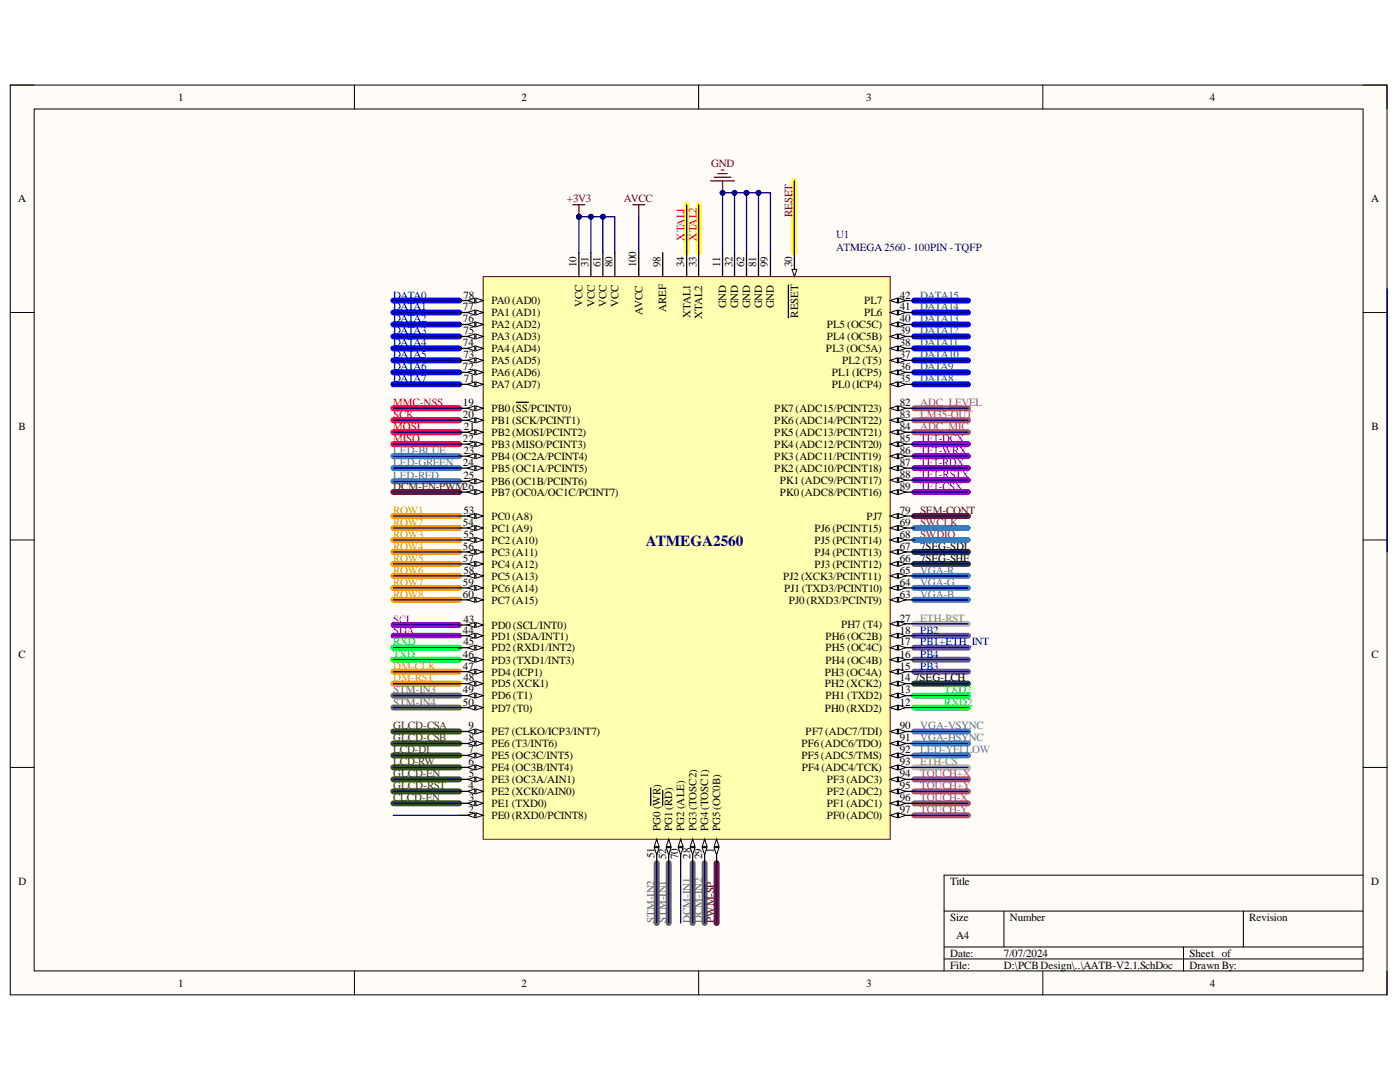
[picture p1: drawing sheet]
<svg xmlns="http://www.w3.org/2000/svg" width="279mm" height="216mm" viewBox="0 0 279 216" stroke-linecap="round" stroke-linejoin="round" font-family="sans-serif">
<defs><g id="words">
<text font-size="3" fill="#000080" x="128.9" y="109">ATMEGA2560</text>
<g font-size="2.2">
<text x="35.6" y="20.1">1</text>
<text x="104.1" y="20.1">2</text>
<text x="172.9" y="20.1">3</text>
<text x="241.4" y="20.1">4</text>
<text x="3.6" y="40.4">A</text>
<text x="273.6" y="40.4">A</text>
<text x="115.1" y="53.3" transform="rotate(-90 115.1 53.3)">10</text>
<text x="117.4" y="53.3" transform="rotate(-90 117.4 53.3)">31</text>
<text x="119.9" y="53.3" transform="rotate(-90 119.9 53.3)">61</text>
<text x="122.2" y="53.3" transform="rotate(-90 122.2 53.3)">80</text>
<text x="127" y="53.3" transform="rotate(-90 127 53.3)">100</text>
<text x="131.8" y="53.3" transform="rotate(-90 131.8 53.3)">98</text>
<text x="136.5" y="53.3" transform="rotate(-90 136.5 53.3)">34</text>
<text x="139" y="53.3" transform="rotate(-90 139 53.3)">33</text>
<text x="143.7" y="53.3" transform="rotate(-90 143.7 53.3)">11</text>
<text x="146.2" y="53.3" transform="rotate(-90 146.2 53.3)">32</text>
<text x="148.5" y="53.3" transform="rotate(-90 148.5 53.3)">62</text>
<text x="150.9" y="53.3" transform="rotate(-90 150.9 53.3)">81</text>
<text x="153.3" y="53.3" transform="rotate(-90 153.3 53.3)">99</text>
<text x="158.1" y="53.3" transform="rotate(-90 158.1 53.3)">30</text>
<text x="92.5" y="59.6">78</text>
<text x="179.6" y="59.6">42</text>
<text x="92.4" y="61.9">77</text>
<text x="92.4" y="64.3">76</text>
<text x="98.1" y="60.8">PA0 (AD0)</text>
<text x="98.1" y="63.1">PA1 (AD1)</text>
<text x="98.1" y="65.5">PA2 (AD2)</text>
<text x="116.2" y="61.3" transform="rotate(-90 116.2 61.3)">VCC</text>
<text x="118.7" y="61.3" transform="rotate(-90 118.7 61.3)">VCC</text>
<text x="121.1" y="61.3" transform="rotate(-90 121.1 61.3)">VCC</text>
<text x="123.4" y="61.3" transform="rotate(-90 123.4 61.3)">VCC</text>
<text x="128.2" y="62.8" transform="rotate(-90 128.2 62.8)">AVCC</text>
<text x="133" y="62.3" transform="rotate(-90 133 62.3)">AREF</text>
<text x="137.8" y="63.5" transform="rotate(-90 137.8 63.5)">XTAL1</text>
<text x="140.2" y="63.6" transform="rotate(-90 140.2 63.6)">XTAL2</text>
<text x="144.9" y="61.4" transform="rotate(-90 144.9 61.4)">GND</text>
<text x="147.3" y="61.4" transform="rotate(-90 147.3 61.4)">GND</text>
<text x="149.7" y="61.4" transform="rotate(-90 149.7 61.4)">GND</text>
<text x="152.1" y="61.4" transform="rotate(-90 152.1 61.4)">GND</text>
<text x="154.4" y="61.4" transform="rotate(-90 154.4 61.4)">GND</text>
<text x="159.3" y="63.4" transform="rotate(-90 159.3 63.4)">RESET</text>
<text x="165" y="65.5">PL5 (OC5C)</text>
<text x="172.5" y="63.1">PL6</text>
<text x="172.5" y="60.8">PL7</text>
<text x="179.6" y="64.3">40</text>
<text x="179.6" y="61.9">41</text>
<text x="92.4" y="69.1">74</text>
<text x="92.5" y="66.7">75</text>
<text x="92.5" y="71.5">73</text>
<text x="98.1" y="67.9">PA3 (AD3)</text>
<text x="98.1" y="70.3">PA4 (AD4)</text>
<text x="164.8" y="70.3">PL3 (OC5A)</text>
<text x="165" y="67.9">PL4 (OC5B)</text>
<text x="179.6" y="71.5">37</text>
<text x="179.6" y="69.1">38</text>
<text x="179.6" y="66.7">39</text>
<text x="92.4" y="73.9">72</text>
<text x="92.6" y="76.2">71</text>
<text x="98.1" y="72.7">PA5 (AD5)</text>
<text x="98.1" y="75">PA6 (AD6)</text>
<text x="98.1" y="77.5">PA7 (AD7)</text>
<text x="166" y="77.5">PL0 (ICP4)</text>
<text x="166" y="75">PL1 (ICP5)</text>
<text x="168.1" y="72.7">PL2 (T5)</text>
<text x="179.6" y="76.2">35</text>
<text x="179.6" y="73.9">36</text>
<text x="92.4" y="81">19</text>
<text x="92.4" y="83.4">20</text>
<text x="98.1" y="82.2">PB0(SS/PCINT0)</text>
<text x="154.5" y="82.2">PK7(ADC15/PCINT23)</text>
<text x="179.6" y="83.4">83</text>
<text x="179.6" y="81">82</text>
<text x="3.7" y="85.8">B</text>
<text x="92.4" y="88.2">22</text>
<text x="92.6" y="85.8">21</text>
<text x="98.1" y="84.6">PB1(SCK/PCINT1)</text>
<text x="98.1" y="87">PB2(MOSI/PCINT2)</text>
<text x="98.1" y="89.4">PB3(MISO/PCINT3)</text>
<text x="154.5" y="89.4">PK4(ADC12/PCINT20)</text>
<text x="154.5" y="87">PK5(ADC13/PCINT21)</text>
<text x="154.5" y="84.6">PK6(ADC14/PCINT22)</text>
<text x="179.6" y="88.2">85</text>
<text x="179.6" y="85.8">84</text>
<text x="273.7" y="85.8">B</text>
<text x="92.4" y="93">24</text>
<text x="92.5" y="90.6">23</text>
<text x="92.5" y="95.6">25</text>
<text x="98.1" y="91.8">PB4(OC2A/PCINT4)</text>
<text x="98.1" y="94.1">PB5(OC1A/PCINT5)</text>
<text x="154.5" y="94.1">PK2(ADC10/PCINT18)</text>
<text x="154.5" y="91.8">PK3(ADC11/PCINT19)</text>
<text x="179.6" y="95.4">88</text>
<text x="179.6" y="93">87</text>
<text x="179.6" y="90.6">86</text>
<text x="98.1" y="96.8">PB6(OC1B/PCINT6)</text>
<text x="98.1" y="99">PB7(OC0A/OC1C/PCINT7)</text>
<text x="155.6" y="99">PK0(ADC8/PCINT16)</text>
<text x="155.6" y="96.6">PK1(ADC9/PCINT17)</text>
<text x="179.6" y="97.8">89</text>
<text x="92.4" y="105">54</text>
<text x="92.5" y="102.5">53</text>
<text x="92.5" y="107.3">55</text>
<text x="98.1" y="103.7">PC0(A8)</text>
<text x="98.1" y="106.1">PC1(A9)</text>
<text x="162.6" y="106.1">PJ6 (PCINT15)</text>
<text x="173" y="103.7">PJ7</text>
<text x="179.6" y="107.3">68</text>
<text x="179.6" y="105">69</text>
<text x="179.6" y="102.5">79</text>
<text x="92.4" y="109.7">56</text>
<text x="92.4" y="112.1">57</text>
<text x="98.1" y="108.5">PC2(A10)</text>
<text x="98.1" y="110.9">PC3(A11)</text>
<text x="98.1" y="113.3">PC4(A12)</text>
<text x="162.6" y="113.3">PJ3 (PCINT12)</text>
<text x="162.6" y="110.9">PJ4 (PCINT13)</text>
<text x="162.6" y="108.5">PJ5 (PCINT14)</text>
<text x="179.6" y="112.1">66</text>
<text x="179.6" y="109.7">67</text>
<text x="183.6" y="112.1">7SEG-SHF</text>
<text x="183.6" y="109.7">7SEG-SDI</text>
<text x="92.4" y="116.9">59</text>
<text x="92.4" y="119.2">60</text>
<text x="92.5" y="114.5">58</text>
<text x="98.1" y="115.7">PC5(A13)</text>
<text x="98.1" y="118.1">PC6(A14)</text>
<text x="156.3" y="115.7">PJ2 (XCK3/PCINT11)</text>
<text x="156.5" y="118.1">PJ1 (TXD3/PCINT10)</text>
<text x="179.6" y="119.2">63</text>
<text x="179.6" y="116.9">64</text>
<text x="179.6" y="114.5">65</text>
<text x="92.5" y="124.3">43</text>
<text x="98.1" y="120.4">PC7(A15)</text>
<text x="98.1" y="125.5">PD0 (SCL/INT0)</text>
<text x="157.4" y="120.4">PJ0 (RXD3/PCINT9)</text>
<text x="167.9" y="125.2">PH7 (T4)</text>
<text x="179.6" y="124.1">27</text>
<text x="3.7" y="131.2">C</text>
<text x="92.4" y="126.4">44</text>
<text x="92.4" y="131.2">46</text>
<text x="92.5" y="128.8">45</text>
<text x="98.1" y="127.6">PD1 (SDA/INT1)</text>
<text x="98.1" y="130">PD2 (RXD1/INT2)</text>
<text x="164.8" y="130">PH5 (OC4C)</text>
<text x="164.8" y="127.6">PH6 (OC2B)</text>
<text x="179.6" y="131.2">16</text>
<text x="179.6" y="128.8">17</text>
<text x="179.6" y="126.4">18</text>
<text x="273.7" y="131.2">C</text>
<text x="92.4" y="133.6">47</text>
<text x="92.5" y="136">48</text>
<text x="98.1" y="132.4">PD3 (TXD1/INT3)</text>
<text x="98.1" y="134.8">PD4 (ICP1)</text>
<text x="98.1" y="137.2">PD5 (XCK1)</text>
<text x="164.6" y="137.2">PH2 (XCK2)</text>
<text x="164.6" y="134.8">PH3 (OC4A)</text>
<text x="164.8" y="132.4">PH4 (OC4B)</text>
<text x="179.6" y="136">14</text>
<text x="179.6" y="133.6">15</text>
<text x="182.4" y="136">7SEG-LCH</text>
<text x="92.4" y="138.3">49</text>
<text x="92.4" y="140.8">50</text>
<text x="98.1" y="139.5">PD6 (T1)</text>
<text x="98.1" y="142">PD7 (T0)</text>
<text x="164.6" y="142">PH0 (RXD2)</text>
<text x="164.8" y="139.5">PH1 (TXD2)</text>
<text x="179.6" y="140.8">12</text>
<text x="179.6" y="138.3">13</text>
<text x="93.5" y="145.5">9</text>
<text x="93.6" y="147.9">8</text>
<text x="98.1" y="149.1">PE6 (T3/INT6)</text>
<text x="98.1" y="146.7">PE7 (CLKO/ICP3/INT7)</text>
<text x="159.9" y="149.1">PF6(ADC6/TDO)</text>
<text x="160.8" y="146.7">PF7(ADC7/TDI)</text>
<text x="179.6" y="147.9">91</text>
<text x="179.6" y="145.5">90</text>
<text x="93.5" y="152.7">6</text>
<text x="93.5" y="150.3">7</text>
<text x="93.6" y="155.1">5</text>
<text x="98.1" y="153.9">PE4 (OC3B/INT4)</text>
<text x="98.1" y="151.5">PE5 (OC3C/INT5)</text>
<text x="159.9" y="151.5">PF5(ADC5/TMS)</text>
<text x="160" y="153.9">PF4(ADC4/TCK)</text>
<text x="179.6" y="155.1">94</text>
<text x="179.6" y="152.7">93</text>
<text x="179.6" y="150.3">92</text>
<text x="93.5" y="157.4">4</text>
<text x="93.6" y="159.9">3</text>
<text x="98.1" y="161.1">PE1 (TXD0)</text>
<text x="98.1" y="158.7">PE2 (XCK0/AIN0)</text>
<text x="98.1" y="156.3">PE3 (OC3A/AIN1)</text>
<text x="165" y="161.1">PF1(ADC1)</text>
<text x="165" y="158.7">PF2(ADC2)</text>
<text x="165" y="156.3">PF3(ADC3)</text>
<text x="179.6" y="159.9">96</text>
<text x="179.6" y="157.4">95</text>
<text x="93.5" y="162.3">2</text>
<text x="98.1" y="163.4">PE0 (RXD0/PCINT8)</text>
<text x="131.8" y="165.8" transform="rotate(-90 131.8 165.8)">PG0 (WR)</text>
<text x="134.2" y="165.8" transform="rotate(-90 134.2 165.8)">PG1 (RD)</text>
<text x="136.5" y="165.8" transform="rotate(-90 136.5 165.8)">PG2 (ALE)</text>
<text x="139" y="165.8" transform="rotate(-90 139 165.8)">PG3(TOSC2)</text>
<text x="141.3" y="165.8" transform="rotate(-90 141.3 165.8)">PG4(TOSC1)</text>
<text x="143.7" y="165.8" transform="rotate(-90 143.7 165.8)">PG5 (OC0B)</text>
<text x="165" y="163.4">PF0(ADC0)</text>
<text x="179.6" y="162.3">97</text>
<text x="130.6" y="171.3" transform="rotate(-90 130.6 171.3)">51</text>
<text x="133" y="171.5" transform="rotate(-90 133 171.5)">52</text>
<text x="135.3" y="171.5" transform="rotate(-90 135.3 171.5)">70</text>
<text x="137.8" y="171.4" transform="rotate(-90 137.8 171.4)">28</text>
<text x="140.2" y="171.5" transform="rotate(-90 140.2 171.5)">29</text>
<text x="142.5" y="170.2" transform="rotate(-90 142.5 170.2)">1</text>
<text x="3.7" y="176.6">D</text>
<text x="189.6" y="176.6">Title</text>
<text x="273.6" y="176.6">D</text>
<text x="189.6" y="183.7">Size</text>
<text x="201.5" y="183.7">Number</text>
<text x="249.3" y="183.7">Revision</text>
<text x="189.6" y="190.9">Date:</text>
<text x="190.8" y="187.4">A4</text>
<text x="200.3" y="190.9">7/07/2024</text>
<text x="237.4" y="190.9">Sheet of</text>
<text x="35.6" y="196.9">1</text>
<text x="104.1" y="196.9">2</text>
<text x="172.9" y="196.9">3</text>
<text x="189.6" y="193.3">File:</text>
<text x="200.3" y="193.3">D:\PCBDesign\..\AATB-V2.1.SchDoc</text>
<text x="237.4" y="193.3">Drawn By:</text>
<text x="241.4" y="196.9">4</text>
</g>
<g font-size="2.2" fill="#800000">
<text x="141.9" y="33.3">GND</text>
<text x="113.1" y="40.4">+3V3</text>
<text x="124.5" y="40.4">AVCC</text>
<text x="158.1" y="43.3" transform="rotate(-90 158.1 43.3)">RESET</text>
</g>
<g font-size="2.2" fill="#f00">
<text x="136.5" y="48" transform="rotate(-90 136.5 48)">XTAL1</text>
<text x="139" y="48" transform="rotate(-90 139 48)">XTAL2</text>
<text x="78.4" y="83.4">SCK</text>
<text x="78.4" y="81">MMC-NSS</text>
<text x="78.4" y="85.8">MOSI</text>
<text x="78.4" y="88.2">MISO</text>
</g>
<g font-size="2.2" fill="#000080">
<text x="166.9" y="47.6">U1</text>
<text x="166.9" y="50">ATMEGA2560 -100PIN-TQFP</text>
</g>
<g font-size="2.2" fill="#00f">
<text x="78.4" y="59.6">DATA0</text>
<text x="78.4" y="61.9">DATA1</text>
<text x="78.4" y="64.3">DATA2</text>
<text x="78.4" y="66.7">DATA3</text>
<text x="78.4" y="69.1">DATA4</text>
<text x="78.4" y="71.5">DATA5</text>
<text x="78.4" y="73.9">DATA6</text>
<text x="78.4" y="76.2">DATA7</text>
<text x="183.6" y="128.8">PB1+ETH_INT</text>
<text x="183.6" y="126.4">PB2</text>
<text x="183.6" y="131.2">PB4</text>
<text x="183.6" y="133.6">PB3</text>
</g>
<g font-size="2.2" fill="#15c">
<text x="183.6" y="59.6">DATA15</text>
<text x="183.6" y="64.3">DATA13</text>
<text x="183.6" y="61.9">DATA14</text>
<text x="183.6" y="71.5">DATA10</text>
<text x="183.6" y="69.1">DATA11</text>
<text x="183.6" y="66.7">DATA12</text>
<text x="183.6" y="76.2">DATA8</text>
<text x="183.6" y="73.9">DATA9</text>
</g>
<g font-size="2.2" fill="#a64d79">
<text x="183.6" y="83.4">LM35-OUT</text>
<text x="183.6" y="81">ADC_LEVEL</text>
<text x="183.6" y="85.8">ADC_MIC</text>
<text x="183.6" y="155.1">TOUCH+X</text>
<text x="183.6" y="159.9">TOUCH-X</text>
<text x="183.6" y="157.4">TOUCH+Y</text>
<text x="183.6" y="162.3">TOUCH-Y</text>
</g>
<g font-size="2.2" fill="#90f">
<text x="183.6" y="88.2">TFT-DCX</text>
<text x="183.6" y="90.6">TFT-WRX</text>
<text x="183.6" y="93">TFT-RDX</text>
<text x="183.6" y="95.4">TFT-RSTX</text>
<text x="183.6" y="97.8">TFT-CSX</text>
</g>
<g font-size="2.2" fill="#3d85c6">
<text x="78.4" y="90.6">LED-BLUE</text>
<text x="78.4" y="93">LED-GREEN</text>
<text x="78.4" y="95.6">LED-RED</text>
</g>
<text font-size="2.2" fill="#5b0f00" x="78.4" y="97.8">DCM-EN-PWM26</text>
<g font-size="2.2" fill="#f90">
<text x="78.4" y="102.5">ROW1</text>
<text x="78.4" y="105">ROW2</text>
<text x="78.4" y="107.3">ROW3</text>
<text x="78.4" y="109.7">ROW4</text>
<text x="78.4" y="112.1">ROW5</text>
<text x="78.4" y="114.5">ROW6</text>
<text x="78.4" y="116.9">ROW7</text>
<text x="78.4" y="119.2">ROW8</text>
<text x="78.4" y="133.6">DM-CLK</text>
<text x="78.4" y="136">DM-RST</text>
</g>
<g font-size="2.2" fill="#741b47">
<text x="183.6" y="107.3">SWDIO</text>
<text x="183.6" y="105">SWCLK</text>
</g>
<g font-size="2.2" fill="#600">
<text x="183.6" y="102.5">SEM-CONT</text>
<text x="142.5" y="184.1" transform="rotate(-90 142.5 184.1)">PWM-SP</text>
</g>
<g font-size="2.2" fill="#45818e">
<text x="183.6" y="119.2">VGA-B</text>
<text x="183.6" y="114.5">VGA-R</text>
<text x="183.6" y="116.9">VGA-G</text>
<text x="183.6" y="147.9">VGA-HSYNC</text>
<text x="183.6" y="145.5">VGA-VSYNC</text>
</g>
<g font-size="2.2" fill="#f0f">
<text x="78.4" y="124.3">SCL</text>
<text x="78.4" y="126.4">SDA</text>
</g>
<g font-size="2.2" fill="#6aa84f">
<text x="183.6" y="124.1">ETH-RST</text>
<text x="183.6" y="152.7">ETH-CS</text>
</g>
<g font-size="2.2" fill="#0f0">
<text x="78.4" y="128.8">RXD</text>
<text x="78.4" y="131.2">TXD</text>
<text x="188.4" y="138.3">TXD2</text>
<text x="188.4" y="140.8">RXD2</text>
</g>
<g font-size="2.2" fill="#666">
<text x="78.4" y="138.3">STM-IN3</text>
<text x="78.4" y="140.8">STM-IN4</text>
<text x="130.6" y="184.1" transform="rotate(-90 130.6 184.1)">STM-IN2</text>
<text x="133" y="184.1" transform="rotate(-90 133 184.1)">STM-IN1</text>
<text x="137.8" y="184.1" transform="rotate(-90 137.8 184.1)">DCM-IN1</text>
<text x="140.2" y="184.1" transform="rotate(-90 140.2 184.1)">DCM-IN2</text>
</g>
<g font-size="2.2" fill="#274e13">
<text x="78.4" y="147.9">GLCD-CSB</text>
<text x="78.4" y="145.5">GLCD-CSA</text>
<text x="78.4" y="150.3">LCD-DI</text>
<text x="78.4" y="152.7">LCD-RW</text>
<text x="78.4" y="155.1">GLCD-EN</text>
<text x="78.4" y="157.4">GLCD-RST</text>
<text x="78.4" y="159.9">CLCD-EN</text>
</g>
<text font-size="2.2" fill="#4a86e8" x="183.6" y="150.3">LED-YELLOW</text>
</g></defs>
<path d="M2 17h274.8v181.5h-274.8z" fill-rule="evenodd" fill="#fffcf8"/>
<path d="M2 17h274.8v181.5h-274.8z" fill="none" stroke="#000" stroke-width=".2"/>
<path d="M6.8 21.8h265.2v171.9h-265.2z" fill-rule="evenodd" fill="#fffcf8"/>
<g fill="none" stroke="#000" stroke-width=".2">
<path d="M2 17h4.8M70.7 17v4.8M139.4 17v4.8M208.1 17v4.8M272 17h4.8v4.8M6.8 21.8h265.2v171.9h-265.2zM2 62.4h4.8M272 62.4h4.8M2 107.7h4.8M272 107.7h4.8M2 153.1h4.8M272 153.1h4.8"/>
<path d="M272 174.6h-83.6v19.1M70.7 193.7v4.8M139.4 193.7v4.8M188.4 181.8h83.6M188.4 189h83.6M188.4 191.4h83.6M200.4 181.8v7.2M208.1 193.7v4.8M236.2 189v4.7M248.1 181.8v7.2M276.8 193.7v4.8"/>
</g>
<path d="M78.5 86.2h13.1M78.5 88.6h13.1M78.5 83.9h13.1M78.5 81.5h13.1" fill="none" stroke="#f00" stroke-width="1.2"/>
<path d="M78.5 103h13.1M78.5 105.4h13.1M78.5 107.7h13.1M78.5 110.1h13.1M78.5 112.5h13.1M78.5 114.9h13.1M78.5 117.3h13.1M78.5 119.7h13.1M78.5 136.4h13.1M78.5 134h13.1" fill="none" stroke="#f90" stroke-width="1.2"/>
<path d="M78.5 138.8h13.1M78.5 141.2h13.1M131.1 172.2v12M133.5 172.2v12M138.2 172.2v12M140.6 172.2v12" fill="none" stroke="#666" stroke-width="1.2"/>
<path d="M78.5 131.6h13.1M78.5 129.2h13.1M182.4 138.8h10.8M182.4 141.2h10.8" fill="none" stroke="#0f0" stroke-width="1.2"/>
<path d="M78.5 146h13.1M78.5 150.7h13.1M78.5 153.1h13.1M78.5 155.5h13.1M78.5 157.9h13.1M78.5 148.4h13.1M78.5 160.3h13.1" fill="none" stroke="#274e13" stroke-width="1.2"/>
<g fill="none" stroke="#00f" stroke-width="1.2">
<path d="M78.5 60h13.1M182.4 60h10.8M78.5 62.4h13.1M78.5 64.7h13.1M78.5 67.1h13.1M78.5 69.5h13.1M78.5 71.9h13.1M78.5 74.3h13.1M78.5 76.7h13.1M182.4 62.4h10.8M182.4 64.7h10.8M182.4 67.1h10.8"/>
<path d="M182.4 69.5h10.8M182.4 71.9h10.8M182.4 74.3h10.8M182.4 76.7h10.8"/>
</g>
<path d="M182.4 103h10.8M143 172.2v12" fill="none" stroke="#600" stroke-width="1.2"/>
<path d="M78.5 96h13.1M78.5 93.4h13.1M78.5 91h13.1M182.4 119.7h10.8M182.4 117.3h10.8M182.4 114.9h10.8M182.4 146h10.8M182.4 148.4h10.8M182.4 150.7h10.8" fill="none" stroke="#3d85c6" stroke-width="1.2"/>
<path d="M182.4 112.5h10.8M182.4 110.1h10.8M182.4 136.4h10.8" fill="none" stroke="#0c343d" stroke-width="1.2"/>
<path d="M182.4 107.7h10.8M182.4 105.4h10.8" fill="none" stroke="#0ff" stroke-width="1.2"/>
<path d="M182.4 98.2h10.8M182.4 95.8h10.8M182.4 93.4h10.8M182.4 91h10.8M182.4 88.6h10.8" fill="none" stroke="#90f" stroke-width="1.2"/>
<path d="M182.4 86.2h10.8M182.4 83.9h10.8M182.4 81.5h10.8M182.4 155.5h10.8M182.4 157.9h10.8M182.4 160.3h10.8M182.4 162.7h10.8" fill="none" stroke="#a64d79" stroke-width="1.2"/>
<path d="M78.5 98.2h13.1" fill="none" stroke="#980000" stroke-width="1.2"/>
<path d="M182.4 134h10.8M182.4 131.6h10.8M182.4 129.2h10.8M182.4 126.9h10.8" fill="none" stroke="#674ea7" stroke-width="1.2"/>
<path d="M182.4 124.5h10.8M182.4 153.1h10.8" fill="none" stroke="#b7b7b7" stroke-width="1.2"/>
<path d="M158.5 36.1v14.3M137 40.9v9.5M139.4 40.9v9.5" fill="none" stroke="#ff0" stroke-width="1.2"/>
<path d="M78.5 126.9h13.1M78.5 124.7h13.1" fill="none" stroke="#f0f" stroke-width="1.2"/>
<path d="M96.4 55.2h81.3v112.3h-81.3z" fill-rule="evenodd" fill="#ffffb0"/>
<path d="M96.4 55.2h81.3v112.3h-81.3z" fill="none" stroke="#800000" stroke-width=".2"/>
<path d="M91.6 60h4.8" fill="none" stroke="#000" stroke-width=".25"/>
<path d="M95 59.5l1.4 .5-1.4 .4z" fill="#f8fcff"/>
<path d="M95 59.5l1.4 .5-1.4 .4z" fill="none" stroke="#000" stroke-width=".2"/>
<path d="M93.3 60l1.4-.5v.9z" fill="#f8fcff"/>
<path d="M93.3 60l1.4-.5v.9z" fill="none" stroke="#000" stroke-width=".2"/>
<path d="M91.6 62.4h4.8" fill="none" stroke="#000" stroke-width=".25"/>
<path d="M95 61.9l1.4 .5-1.4 .4z" fill="#f8fcff"/>
<path d="M95 61.9l1.4 .5-1.4 .4z" fill="none" stroke="#000" stroke-width=".2"/>
<path d="M93.3 62.4l1.4-.5v.9z" fill="#f8fcff"/>
<path d="M93.3 62.4l1.4-.5v.9z" fill="none" stroke="#000" stroke-width=".2"/>
<path d="M91.6 64.7h4.8" fill="none" stroke="#000" stroke-width=".25"/>
<path d="M95 64.3l1.4 .4-1.4 .5z" fill="#f8fcff"/>
<path d="M95 64.3l1.4 .4-1.4 .5z" fill="none" stroke="#000" stroke-width=".2"/>
<path d="M93.3 64.7l1.4-.4v.9z" fill="#f8fcff"/>
<path d="M93.3 64.7l1.4-.4v.9z" fill="none" stroke="#000" stroke-width=".2"/>
<path d="M91.6 67.1h4.8" fill="none" stroke="#000" stroke-width=".25"/>
<path d="M95 66.7l1.4 .4-1.4 .5z" fill="#f8fcff"/>
<path d="M95 66.7l1.4 .4-1.4 .5z" fill="none" stroke="#000" stroke-width=".2"/>
<path d="M93.3 67.1l1.4-.4v.9z" fill="#f8fcff"/>
<path d="M93.3 67.1l1.4-.4v.9z" fill="none" stroke="#000" stroke-width=".2"/>
<path d="M91.6 69.5h4.8" fill="none" stroke="#000" stroke-width=".25"/>
<path d="M95 69l1.4 .5-1.4 .5z" fill="#f8fcff"/>
<path d="M95 69l1.4 .5-1.4 .5z" fill="none" stroke="#000" stroke-width=".2"/>
<path d="M93.3 69.5l1.4-.5v1z" fill="#f8fcff"/>
<path d="M93.3 69.5l1.4-.5v1z" fill="none" stroke="#000" stroke-width=".2"/>
<path d="M91.6 71.9h4.8" fill="none" stroke="#000" stroke-width=".25"/>
<path d="M95 71.4l1.4 .5-1.4 .5z" fill="#f8fcff"/>
<path d="M95 71.4l1.4 .5-1.4 .5z" fill="none" stroke="#000" stroke-width=".2"/>
<path d="M93.3 71.9l1.4-.5v1z" fill="#f8fcff"/>
<path d="M93.3 71.9l1.4-.5v1z" fill="none" stroke="#000" stroke-width=".2"/>
<path d="M91.6 74.3h4.8" fill="none" stroke="#000" stroke-width=".25"/>
<path d="M95 73.8l1.4 .5-1.4 .5z" fill="#f8fcff"/>
<path d="M95 73.8l1.4 .5-1.4 .5z" fill="none" stroke="#000" stroke-width=".2"/>
<path d="M93.3 74.3l1.4-.5v1z" fill="#f8fcff"/>
<path d="M93.3 74.3l1.4-.5v1z" fill="none" stroke="#000" stroke-width=".2"/>
<path d="M91.6 76.7h4.8" fill="none" stroke="#000" stroke-width=".25"/>
<path d="M95 76.2l1.4 .5-1.4 .5z" fill="#f8fcff"/>
<path d="M95 76.2l1.4 .5-1.4 .5z" fill="none" stroke="#000" stroke-width=".2"/>
<path d="M93.3 76.7l1.4-.5v1z" fill="#f8fcff"/>
<path d="M93.3 76.7l1.4-.5v1z" fill="none" stroke="#000" stroke-width=".2"/>
<path d="M91.6 81.5h4.8" fill="none" stroke="#000" stroke-width=".25"/>
<path d="M95 81l1.4 .5-1.4 .4z" fill="#f8fcff"/>
<path d="M95 81l1.4 .5-1.4 .4z" fill="none" stroke="#000" stroke-width=".2"/>
<path d="M93.3 81.5l1.4-.5v.9z" fill="#f8fcff"/>
<path d="M93.3 81.5l1.4-.5v.9z" fill="none" stroke="#000" stroke-width=".2"/>
<path d="M91.6 83.9h4.8M103.1 80.3h2.4" fill="none" stroke="#000" stroke-width=".25"/>
<path d="M95 83.4l1.4 .5-1.4 .4z" fill="#f8fcff"/>
<path d="M95 83.4l1.4 .5-1.4 .4z" fill="none" stroke="#000" stroke-width=".2"/>
<path d="M93.3 83.9l1.4-.5v.9z" fill="#f8fcff"/>
<path d="M93.3 83.9l1.4-.5v.9z" fill="none" stroke="#000" stroke-width=".2"/>
<path d="M91.6 86.2h4.8" fill="none" stroke="#000" stroke-width=".25"/>
<path d="M95 85.8l1.4 .4-1.4 .5z" fill="#f8fcff"/>
<path d="M95 85.8l1.4 .4-1.4 .5z" fill="none" stroke="#000" stroke-width=".2"/>
<path d="M93.3 86.2l1.4-.4v.9z" fill="#f8fcff"/>
<path d="M93.3 86.2l1.4-.4v.9z" fill="none" stroke="#000" stroke-width=".2"/>
<path d="M91.6 88.6h4.8" fill="none" stroke="#000" stroke-width=".25"/>
<path d="M95 88.2l1.4 .4-1.4 .5z" fill="#f8fcff"/>
<path d="M95 88.2l1.4 .4-1.4 .5z" fill="none" stroke="#000" stroke-width=".2"/>
<path d="M93.3 88.6l1.4-.4v.9z" fill="#f8fcff"/>
<path d="M93.3 88.6l1.4-.4v.9z" fill="none" stroke="#000" stroke-width=".2"/>
<path d="M91.6 91h4.8" fill="none" stroke="#000" stroke-width=".25"/>
<path d="M95 90.5l1.4 .5-1.4 .5z" fill="#f8fcff"/>
<path d="M95 90.5l1.4 .5-1.4 .5z" fill="none" stroke="#000" stroke-width=".2"/>
<path d="M93.3 91l1.4-.5v1z" fill="#f8fcff"/>
<path d="M93.3 91l1.4-.5v1z" fill="none" stroke="#000" stroke-width=".2"/>
<path d="M91.6 93.4h4.8" fill="none" stroke="#000" stroke-width=".25"/>
<path d="M95 92.9l1.4 .5-1.4 .5z" fill="#f8fcff"/>
<path d="M95 92.9l1.4 .5-1.4 .5z" fill="none" stroke="#000" stroke-width=".2"/>
<path d="M93.3 93.4l1.4-.5v1z" fill="#f8fcff"/>
<path d="M93.3 93.4l1.4-.5v1z" fill="none" stroke="#000" stroke-width=".2"/>
<path d="M91.6 96h4.8" fill="none" stroke="#000" stroke-width=".25"/>
<path d="M95 95.6l1.4 .4-1.4 .5z" fill="#f8fcff"/>
<path d="M95 95.6l1.4 .4-1.4 .5z" fill="none" stroke="#000" stroke-width=".2"/>
<path d="M93.3 96l1.4-.4v.9z" fill="#f8fcff"/>
<path d="M93.3 96l1.4-.4v.9z" fill="none" stroke="#000" stroke-width=".2"/>
<path d="M91.6 98.2h4.8" fill="none" stroke="#000" stroke-width=".25"/>
<path d="M95 97.7l1.4 .5-1.4 .5z" fill="#f8fcff"/>
<path d="M95 97.7l1.4 .5-1.4 .5z" fill="none" stroke="#000" stroke-width=".2"/>
<path d="M93.3 98.2l1.4-.5v1z" fill="#f8fcff"/>
<path d="M93.3 98.2l1.4-.5v1z" fill="none" stroke="#000" stroke-width=".2"/>
<path d="M91.6 103h4.8" fill="none" stroke="#000" stroke-width=".25"/>
<path d="M95 102.5l1.4 .5-1.4 .4z" fill="#f8fcff"/>
<path d="M95 102.5l1.4 .5-1.4 .4z" fill="none" stroke="#000" stroke-width=".2"/>
<path d="M93.3 103l1.4-.5v.9z" fill="#f8fcff"/>
<path d="M93.3 103l1.4-.5v.9z" fill="none" stroke="#000" stroke-width=".2"/>
<path d="M91.6 105.4h4.8" fill="none" stroke="#000" stroke-width=".25"/>
<path d="M95 104.9l1.4 .5-1.4 .4z" fill="#f8fcff"/>
<path d="M95 104.9l1.4 .5-1.4 .4z" fill="none" stroke="#000" stroke-width=".2"/>
<path d="M93.3 105.4l1.4-.5v.9z" fill="#f8fcff"/>
<path d="M93.3 105.4l1.4-.5v.9z" fill="none" stroke="#000" stroke-width=".2"/>
<path d="M91.6 107.7h4.8" fill="none" stroke="#000" stroke-width=".25"/>
<path d="M95 107.3l1.4 .4-1.4 .5z" fill="#f8fcff"/>
<path d="M95 107.3l1.4 .4-1.4 .5z" fill="none" stroke="#000" stroke-width=".2"/>
<path d="M93.3 107.7l1.4-.4v.9z" fill="#f8fcff"/>
<path d="M93.3 107.7l1.4-.4v.9z" fill="none" stroke="#000" stroke-width=".2"/>
<path d="M91.6 110.1h4.8" fill="none" stroke="#000" stroke-width=".25"/>
<path d="M95 109.7l1.4 .4-1.4 .5z" fill="#f8fcff"/>
<path d="M95 109.7l1.4 .4-1.4 .5z" fill="none" stroke="#000" stroke-width=".2"/>
<path d="M93.3 110.1l1.4-.4v.9z" fill="#f8fcff"/>
<path d="M93.3 110.1l1.4-.4v.9z" fill="none" stroke="#000" stroke-width=".2"/>
<path d="M91.6 112.5h4.8" fill="none" stroke="#000" stroke-width=".25"/>
<path d="M95 112l1.4 .5-1.4 .5z" fill="#f8fcff"/>
<path d="M95 112l1.4 .5-1.4 .5z" fill="none" stroke="#000" stroke-width=".2"/>
<path d="M93.3 112.5l1.4-.5v1z" fill="#f8fcff"/>
<path d="M93.3 112.5l1.4-.5v1z" fill="none" stroke="#000" stroke-width=".2"/>
<path d="M91.6 114.9h4.8" fill="none" stroke="#000" stroke-width=".25"/>
<path d="M95 114.4l1.4 .5-1.4 .5z" fill="#f8fcff"/>
<path d="M95 114.4l1.4 .5-1.4 .5z" fill="none" stroke="#000" stroke-width=".2"/>
<path d="M93.3 114.9l1.4-.5v1z" fill="#f8fcff"/>
<path d="M93.3 114.9l1.4-.5v1z" fill="none" stroke="#000" stroke-width=".2"/>
<path d="M91.6 117.3h4.8" fill="none" stroke="#000" stroke-width=".25"/>
<path d="M95 116.8l1.4 .5-1.4 .5z" fill="#f8fcff"/>
<path d="M95 116.8l1.4 .5-1.4 .5z" fill="none" stroke="#000" stroke-width=".2"/>
<path d="M93.3 117.3l1.4-.5v1z" fill="#f8fcff"/>
<path d="M93.3 117.3l1.4-.5v1z" fill="none" stroke="#000" stroke-width=".2"/>
<path d="M91.6 119.7h4.8" fill="none" stroke="#000" stroke-width=".25"/>
<path d="M95 119.2l1.4 .5-1.4 .5z" fill="#f8fcff"/>
<path d="M95 119.2l1.4 .5-1.4 .5z" fill="none" stroke="#000" stroke-width=".2"/>
<path d="M93.3 119.7l1.4-.5v1z" fill="#f8fcff"/>
<path d="M93.3 119.7l1.4-.5v1z" fill="none" stroke="#000" stroke-width=".2"/>
<path d="M91.6 124.7h4.8" fill="none" stroke="#000" stroke-width=".25"/>
<path d="M95 124.2l1.4 .5-1.4 .5z" fill="#f8fcff"/>
<path d="M95 124.2l1.4 .5-1.4 .5z" fill="none" stroke="#000" stroke-width=".2"/>
<path d="M93.3 124.7l1.4-.5v1z" fill="#f8fcff"/>
<path d="M93.3 124.7l1.4-.5v1z" fill="none" stroke="#000" stroke-width=".2"/>
<path d="M91.6 126.9h4.8" fill="none" stroke="#000" stroke-width=".25"/>
<path d="M95 126.4l1.4 .5-1.4 .4z" fill="#f8fcff"/>
<path d="M95 126.4l1.4 .5-1.4 .4z" fill="none" stroke="#000" stroke-width=".2"/>
<path d="M93.3 126.9l1.4-.5v.9z" fill="#f8fcff"/>
<path d="M93.3 126.9l1.4-.5v.9z" fill="none" stroke="#000" stroke-width=".2"/>
<path d="M91.6 129.2h4.8" fill="none" stroke="#000" stroke-width=".25"/>
<path d="M95 128.8l1.4 .4-1.4 .5z" fill="#f8fcff"/>
<path d="M95 128.8l1.4 .4-1.4 .5z" fill="none" stroke="#000" stroke-width=".2"/>
<path d="M93.3 129.2l1.4-.4v.9z" fill="#f8fcff"/>
<path d="M93.3 129.2l1.4-.4v.9z" fill="none" stroke="#000" stroke-width=".2"/>
<path d="M91.6 131.6h4.8" fill="none" stroke="#000" stroke-width=".25"/>
<path d="M95 131.2l1.4 .4-1.4 .5z" fill="#f8fcff"/>
<path d="M95 131.2l1.4 .4-1.4 .5z" fill="none" stroke="#000" stroke-width=".2"/>
<path d="M93.3 131.6l1.4-.4v.9z" fill="#f8fcff"/>
<path d="M93.3 131.6l1.4-.4v.9z" fill="none" stroke="#000" stroke-width=".2"/>
<path d="M91.6 134h4.8" fill="none" stroke="#000" stroke-width=".25"/>
<path d="M95 133.5l1.4 .5-1.4 .5z" fill="#f8fcff"/>
<path d="M95 133.5l1.4 .5-1.4 .5z" fill="none" stroke="#000" stroke-width=".2"/>
<path d="M93.3 134l1.4-.5v1z" fill="#f8fcff"/>
<path d="M93.3 134l1.4-.5v1z" fill="none" stroke="#000" stroke-width=".2"/>
<path d="M91.6 136.4h4.8" fill="none" stroke="#000" stroke-width=".25"/>
<path d="M95 135.9l1.4 .5-1.4 .5z" fill="#f8fcff"/>
<path d="M95 135.9l1.4 .5-1.4 .5z" fill="none" stroke="#000" stroke-width=".2"/>
<path d="M93.3 136.4l1.4-.5v1z" fill="#f8fcff"/>
<path d="M93.3 136.4l1.4-.5v1z" fill="none" stroke="#000" stroke-width=".2"/>
<path d="M91.6 138.8h4.8" fill="none" stroke="#000" stroke-width=".25"/>
<path d="M95 138.3l1.4 .5-1.4 .5z" fill="#f8fcff"/>
<path d="M95 138.3l1.4 .5-1.4 .5z" fill="none" stroke="#000" stroke-width=".2"/>
<path d="M93.3 138.8l1.4-.5v1z" fill="#f8fcff"/>
<path d="M93.3 138.8l1.4-.5v1z" fill="none" stroke="#000" stroke-width=".2"/>
<path d="M91.6 141.2h4.8" fill="none" stroke="#000" stroke-width=".25"/>
<path d="M95 140.7l1.4 .5-1.4 .5z" fill="#f8fcff"/>
<path d="M95 140.7l1.4 .5-1.4 .5z" fill="none" stroke="#000" stroke-width=".2"/>
<path d="M93.3 141.2l1.4-.5v1z" fill="#f8fcff"/>
<path d="M93.3 141.2l1.4-.5v1z" fill="none" stroke="#000" stroke-width=".2"/>
<g fill="none" stroke="#000" stroke-width=".25">
<path d="M115.5 50.4v4.8M117.9 50.4v4.8M120.3 50.4v4.8M122.7 50.4v4.8M127.5 50.4v4.8M132.3 50.4v4.8M137 50.4v4.8M139.4 50.4v4.8M144.2 50.4v4.8M146.6 50.4v4.8M149 50.4v4.8M151.4 50.4v4.8"/>
<path d="M153.8 50.4v4.8M158.5 50.4v4.8"/>
</g>
<path d="M158.1 53.8h.9l-.5 1.4z" fill="#f8fcff"/>
<path d="M158.1 53.8h.9l-.5 1.4z" fill="none" stroke="#000" stroke-width=".2"/>
<path d="M157.3 56.9v6.5M91.6 162.7h4.8" fill="none" stroke="#000" stroke-width=".25"/>
<path d="M95 162.2l1.4 .5-1.4 .5z" fill="#f8fcff"/>
<path d="M95 162.2l1.4 .5-1.4 .5z" fill="none" stroke="#000" stroke-width=".2"/>
<path d="M93.3 162.7l1.4-.5v1z" fill="#f8fcff"/>
<path d="M93.3 162.7l1.4-.5v1z" fill="none" stroke="#000" stroke-width=".2"/>
<path d="M91.6 160.3h4.8" fill="none" stroke="#000" stroke-width=".25"/>
<path d="M95 159.8l1.4 .5-1.4 .5z" fill="#f8fcff"/>
<path d="M95 159.8l1.4 .5-1.4 .5z" fill="none" stroke="#000" stroke-width=".2"/>
<path d="M93.3 160.3l1.4-.5v1z" fill="#f8fcff"/>
<path d="M93.3 160.3l1.4-.5v1z" fill="none" stroke="#000" stroke-width=".2"/>
<path d="M91.6 157.9h4.8" fill="none" stroke="#000" stroke-width=".25"/>
<path d="M95 157.4l1.4 .5-1.4 .5z" fill="#f8fcff"/>
<path d="M95 157.4l1.4 .5-1.4 .5z" fill="none" stroke="#000" stroke-width=".2"/>
<path d="M93.3 157.9l1.4-.5v1z" fill="#f8fcff"/>
<path d="M93.3 157.9l1.4-.5v1z" fill="none" stroke="#000" stroke-width=".2"/>
<path d="M91.6 155.5h4.8" fill="none" stroke="#000" stroke-width=".25"/>
<path d="M95 155l1.4 .5-1.4 .5z" fill="#f8fcff"/>
<path d="M95 155l1.4 .5-1.4 .5z" fill="none" stroke="#000" stroke-width=".2"/>
<path d="M93.3 155.5l1.4-.5v1z" fill="#f8fcff"/>
<path d="M93.3 155.5l1.4-.5v1z" fill="none" stroke="#000" stroke-width=".2"/>
<path d="M91.6 153.1h4.8" fill="none" stroke="#000" stroke-width=".25"/>
<path d="M95 152.7l1.4 .4-1.4 .5z" fill="#f8fcff"/>
<path d="M95 152.7l1.4 .4-1.4 .5z" fill="none" stroke="#000" stroke-width=".2"/>
<path d="M93.3 153.1l1.4-.4v.9z" fill="#f8fcff"/>
<path d="M93.3 153.1l1.4-.4v.9z" fill="none" stroke="#000" stroke-width=".2"/>
<path d="M91.6 150.7h4.8" fill="none" stroke="#000" stroke-width=".25"/>
<path d="M95 150.3l1.4 .4-1.4 .5z" fill="#f8fcff"/>
<path d="M95 150.3l1.4 .4-1.4 .5z" fill="none" stroke="#000" stroke-width=".2"/>
<path d="M93.3 150.7l1.4-.4v.9z" fill="#f8fcff"/>
<path d="M93.3 150.7l1.4-.4v.9z" fill="none" stroke="#000" stroke-width=".2"/>
<path d="M91.6 148.4h4.8" fill="none" stroke="#000" stroke-width=".25"/>
<path d="M95 147.9l1.4 .5-1.4 .4z" fill="#f8fcff"/>
<path d="M95 147.9l1.4 .5-1.4 .4z" fill="none" stroke="#000" stroke-width=".2"/>
<path d="M93.3 148.4l1.4-.5v.9z" fill="#f8fcff"/>
<path d="M93.3 148.4l1.4-.5v.9z" fill="none" stroke="#000" stroke-width=".2"/>
<path d="M91.6 146h4.8" fill="none" stroke="#000" stroke-width=".25"/>
<path d="M95 145.5l1.4 .5-1.4 .4z" fill="#f8fcff"/>
<path d="M95 145.5l1.4 .5-1.4 .4z" fill="none" stroke="#000" stroke-width=".2"/>
<path d="M93.3 146l1.4-.5v.9z" fill="#f8fcff"/>
<path d="M93.3 146l1.4-.5v.9z" fill="none" stroke="#000" stroke-width=".2"/>
<path d="M177.7 162.7h4.7" fill="none" stroke="#000" stroke-width=".25"/>
<path d="M177.7 162.7l1.4-.5v1z" fill="#f8fcff"/>
<path d="M177.7 162.7l1.4-.5v1z" fill="none" stroke="#000" stroke-width=".2"/>
<path d="M179.3 162.2l1.5 .5-1.5 .5z" fill="#f8fcff"/>
<path d="M179.3 162.2l1.5 .5-1.5 .5z" fill="none" stroke="#000" stroke-width=".2"/>
<path d="M177.7 160.3h4.7" fill="none" stroke="#000" stroke-width=".25"/>
<path d="M177.7 160.3l1.4-.5v1z" fill="#f8fcff"/>
<path d="M177.7 160.3l1.4-.5v1z" fill="none" stroke="#000" stroke-width=".2"/>
<path d="M179.3 159.8l1.5 .5-1.5 .5z" fill="#f8fcff"/>
<path d="M179.3 159.8l1.5 .5-1.5 .5z" fill="none" stroke="#000" stroke-width=".2"/>
<path d="M177.7 157.9h4.7" fill="none" stroke="#000" stroke-width=".25"/>
<path d="M177.7 157.9l1.4-.5v1z" fill="#f8fcff"/>
<path d="M177.7 157.9l1.4-.5v1z" fill="none" stroke="#000" stroke-width=".2"/>
<path d="M179.3 157.4l1.5 .5-1.5 .5z" fill="#f8fcff"/>
<path d="M179.3 157.4l1.5 .5-1.5 .5z" fill="none" stroke="#000" stroke-width=".2"/>
<path d="M177.7 155.5h4.7" fill="none" stroke="#000" stroke-width=".25"/>
<path d="M177.7 155.5l1.4-.5v1z" fill="#f8fcff"/>
<path d="M177.7 155.5l1.4-.5v1z" fill="none" stroke="#000" stroke-width=".2"/>
<path d="M179.3 155l1.5 .5-1.5 .5z" fill="#f8fcff"/>
<path d="M179.3 155l1.5 .5-1.5 .5z" fill="none" stroke="#000" stroke-width=".2"/>
<path d="M177.7 153.1h4.7" fill="none" stroke="#000" stroke-width=".25"/>
<path d="M177.7 153.1l1.4-.4v.9z" fill="#f8fcff"/>
<path d="M177.7 153.1l1.4-.4v.9z" fill="none" stroke="#000" stroke-width=".2"/>
<path d="M179.3 152.7l1.5 .4-1.5 .5z" fill="#f8fcff"/>
<path d="M179.3 152.7l1.5 .4-1.5 .5z" fill="none" stroke="#000" stroke-width=".2"/>
<path d="M177.7 150.7h4.7" fill="none" stroke="#000" stroke-width=".25"/>
<path d="M177.7 150.7l1.4-.4v.9z" fill="#f8fcff"/>
<path d="M177.7 150.7l1.4-.4v.9z" fill="none" stroke="#000" stroke-width=".2"/>
<path d="M179.3 150.3l1.5 .4-1.5 .5z" fill="#f8fcff"/>
<path d="M179.3 150.3l1.5 .4-1.5 .5z" fill="none" stroke="#000" stroke-width=".2"/>
<path d="M177.7 148.4h4.7" fill="none" stroke="#000" stroke-width=".25"/>
<path d="M177.7 148.4l1.4-.5v.9z" fill="#f8fcff"/>
<path d="M177.7 148.4l1.4-.5v.9z" fill="none" stroke="#000" stroke-width=".2"/>
<path d="M179.3 147.9l1.5 .5-1.5 .4z" fill="#f8fcff"/>
<path d="M179.3 147.9l1.5 .5-1.5 .4z" fill="none" stroke="#000" stroke-width=".2"/>
<path d="M177.7 146h4.7" fill="none" stroke="#000" stroke-width=".25"/>
<path d="M177.7 146l1.4-.5v.9z" fill="#f8fcff"/>
<path d="M177.7 146l1.4-.5v.9z" fill="none" stroke="#000" stroke-width=".2"/>
<path d="M179.3 145.5l1.5 .5-1.5 .4z" fill="#f8fcff"/>
<path d="M179.3 145.5l1.5 .5-1.5 .4z" fill="none" stroke="#000" stroke-width=".2"/>
<path d="M131.1 167.5v4.7" fill="none" stroke="#000" stroke-width=".25"/>
<path d="M131.1 167.5l.4 1.4h-.9z" fill="#f8fcff"/>
<path d="M131.1 167.5l.4 1.4h-.9z" fill="none" stroke="#000" stroke-width=".2"/>
<path d="M130.6 169.1h.9l-.4 1.5z" fill="#f8fcff"/>
<path d="M130.6 169.1h.9l-.4 1.5z" fill="none" stroke="#000" stroke-width=".2"/>
<path d="M129.9 157.2v3.5M133.5 167.5v4.7" fill="none" stroke="#000" stroke-width=".25"/>
<path d="M133.5 167.5l.4 1.4h-.9z" fill="#f8fcff"/>
<path d="M133.5 167.5l.4 1.4h-.9z" fill="none" stroke="#000" stroke-width=".2"/>
<path d="M133 169.1h.9l-.4 1.5z" fill="#f8fcff"/>
<path d="M133 169.1h.9l-.4 1.5z" fill="none" stroke="#000" stroke-width=".2"/>
<path d="M132.3 157.7v3M135.8 167.5v4.7" fill="none" stroke="#000" stroke-width=".25"/>
<path d="M135.8 167.5l.5 1.4h-.9z" fill="#f8fcff"/>
<path d="M135.8 167.5l.5 1.4h-.9z" fill="none" stroke="#000" stroke-width=".2"/>
<path d="M135.4 169.1h.9l-.5 1.5z" fill="#f8fcff"/>
<path d="M135.4 169.1h.9l-.5 1.5z" fill="none" stroke="#000" stroke-width=".2"/>
<path d="M138.2 167.5v4.7" fill="none" stroke="#000" stroke-width=".25"/>
<path d="M138.2 167.5l.5 1.4h-.9z" fill="#f8fcff"/>
<path d="M138.2 167.5l.5 1.4h-.9z" fill="none" stroke="#000" stroke-width=".2"/>
<path d="M137.8 169.1h.9l-.5 1.5z" fill="#f8fcff"/>
<path d="M137.8 169.1h.9l-.5 1.5z" fill="none" stroke="#000" stroke-width=".2"/>
<path d="M140.6 167.5v4.7" fill="none" stroke="#000" stroke-width=".25"/>
<path d="M140.6 167.5l.5 1.4h-1z" fill="#f8fcff"/>
<path d="M140.6 167.5l.5 1.4h-1z" fill="none" stroke="#000" stroke-width=".2"/>
<path d="M140.1 169.1h1l-.5 1.5z" fill="#f8fcff"/>
<path d="M140.1 169.1h1l-.5 1.5z" fill="none" stroke="#000" stroke-width=".2"/>
<path d="M143 167.5v4.7" fill="none" stroke="#000" stroke-width=".25"/>
<path d="M143 167.5l.5 1.4h-1z" fill="#f8fcff"/>
<path d="M143 167.5l.5 1.4h-1z" fill="none" stroke="#000" stroke-width=".2"/>
<path d="M142.5 169.1h1l-.5 1.5z" fill="#f8fcff"/>
<path d="M142.5 169.1h1l-.5 1.5z" fill="none" stroke="#000" stroke-width=".2"/>
<path d="M177.7 141.2h4.7" fill="none" stroke="#000" stroke-width=".25"/>
<path d="M177.7 141.2l1.4-.5v1z" fill="#f8fcff"/>
<path d="M177.7 141.2l1.4-.5v1z" fill="none" stroke="#000" stroke-width=".2"/>
<path d="M179.3 140.7l1.5 .5-1.5 .5z" fill="#f8fcff"/>
<path d="M179.3 140.7l1.5 .5-1.5 .5z" fill="none" stroke="#000" stroke-width=".2"/>
<path d="M177.7 138.8h4.7" fill="none" stroke="#000" stroke-width=".25"/>
<path d="M177.7 138.8l1.4-.5v1z" fill="#f8fcff"/>
<path d="M177.7 138.8l1.4-.5v1z" fill="none" stroke="#000" stroke-width=".2"/>
<path d="M179.3 138.3l1.5 .5-1.5 .5z" fill="#f8fcff"/>
<path d="M179.3 138.3l1.5 .5-1.5 .5z" fill="none" stroke="#000" stroke-width=".2"/>
<path d="M177.7 136.4h4.7" fill="none" stroke="#000" stroke-width=".25"/>
<path d="M177.7 136.4l1.4-.5v1z" fill="#f8fcff"/>
<path d="M177.7 136.4l1.4-.5v1z" fill="none" stroke="#000" stroke-width=".2"/>
<path d="M179.3 135.9l1.5 .5-1.5 .5z" fill="#f8fcff"/>
<path d="M179.3 135.9l1.5 .5-1.5 .5z" fill="none" stroke="#000" stroke-width=".2"/>
<path d="M177.7 134h4.7" fill="none" stroke="#000" stroke-width=".25"/>
<path d="M177.7 134l1.4-.5v1z" fill="#f8fcff"/>
<path d="M177.7 134l1.4-.5v1z" fill="none" stroke="#000" stroke-width=".2"/>
<path d="M179.3 133.5l1.5 .5-1.5 .5z" fill="#f8fcff"/>
<path d="M179.3 133.5l1.5 .5-1.5 .5z" fill="none" stroke="#000" stroke-width=".2"/>
<path d="M177.7 131.6h4.7" fill="none" stroke="#000" stroke-width=".25"/>
<path d="M177.7 131.6l1.4-.4v.9z" fill="#f8fcff"/>
<path d="M177.7 131.6l1.4-.4v.9z" fill="none" stroke="#000" stroke-width=".2"/>
<path d="M179.3 131.2l1.5 .4-1.5 .5z" fill="#f8fcff"/>
<path d="M179.3 131.2l1.5 .4-1.5 .5z" fill="none" stroke="#000" stroke-width=".2"/>
<path d="M177.7 129.2h4.7" fill="none" stroke="#000" stroke-width=".25"/>
<path d="M177.7 129.2l1.4-.4v.9z" fill="#f8fcff"/>
<path d="M177.7 129.2l1.4-.4v.9z" fill="none" stroke="#000" stroke-width=".2"/>
<path d="M179.3 128.8l1.5 .4-1.5 .5z" fill="#f8fcff"/>
<path d="M179.3 128.8l1.5 .4-1.5 .5z" fill="none" stroke="#000" stroke-width=".2"/>
<path d="M177.7 126.9h4.7" fill="none" stroke="#000" stroke-width=".25"/>
<path d="M177.7 126.9l1.4-.5v.9z" fill="#f8fcff"/>
<path d="M177.7 126.9l1.4-.5v.9z" fill="none" stroke="#000" stroke-width=".2"/>
<path d="M179.3 126.4l1.5 .5-1.5 .4z" fill="#f8fcff"/>
<path d="M179.3 126.4l1.5 .5-1.5 .4z" fill="none" stroke="#000" stroke-width=".2"/>
<path d="M177.7 124.5h4.7" fill="none" stroke="#000" stroke-width=".25"/>
<path d="M177.7 124.5l1.4-.5v.9z" fill="#f8fcff"/>
<path d="M177.7 124.5l1.4-.5v.9z" fill="none" stroke="#000" stroke-width=".2"/>
<path d="M179.3 124l1.5 .5-1.5 .4z" fill="#f8fcff"/>
<path d="M179.3 124l1.5 .5-1.5 .4z" fill="none" stroke="#000" stroke-width=".2"/>
<path d="M177.7 119.7h4.7" fill="none" stroke="#000" stroke-width=".25"/>
<path d="M177.7 119.7l1.4-.5v1z" fill="#f8fcff"/>
<path d="M177.7 119.7l1.4-.5v1z" fill="none" stroke="#000" stroke-width=".2"/>
<path d="M179.3 119.2l1.5 .5-1.5 .5z" fill="#f8fcff"/>
<path d="M179.3 119.2l1.5 .5-1.5 .5z" fill="none" stroke="#000" stroke-width=".2"/>
<path d="M177.7 117.3h4.7" fill="none" stroke="#000" stroke-width=".25"/>
<path d="M177.7 117.3l1.4-.5v1z" fill="#f8fcff"/>
<path d="M177.7 117.3l1.4-.5v1z" fill="none" stroke="#000" stroke-width=".2"/>
<path d="M179.3 116.8l1.5 .5-1.5 .5z" fill="#f8fcff"/>
<path d="M179.3 116.8l1.5 .5-1.5 .5z" fill="none" stroke="#000" stroke-width=".2"/>
<path d="M177.7 114.9h4.7" fill="none" stroke="#000" stroke-width=".25"/>
<path d="M177.7 114.9l1.4-.5v1z" fill="#f8fcff"/>
<path d="M177.7 114.9l1.4-.5v1z" fill="none" stroke="#000" stroke-width=".2"/>
<path d="M179.3 114.4l1.5 .5-1.5 .5z" fill="#f8fcff"/>
<path d="M179.3 114.4l1.5 .5-1.5 .5z" fill="none" stroke="#000" stroke-width=".2"/>
<path d="M177.7 112.5h4.7" fill="none" stroke="#000" stroke-width=".25"/>
<path d="M177.7 112.5l1.4-.5v1z" fill="#f8fcff"/>
<path d="M177.7 112.5l1.4-.5v1z" fill="none" stroke="#000" stroke-width=".2"/>
<path d="M179.3 112l1.5 .5-1.5 .5z" fill="#f8fcff"/>
<path d="M179.3 112l1.5 .5-1.5 .5z" fill="none" stroke="#000" stroke-width=".2"/>
<path d="M177.7 110.1h4.7" fill="none" stroke="#000" stroke-width=".25"/>
<path d="M177.7 110.1l1.4-.4v.9z" fill="#f8fcff"/>
<path d="M177.7 110.1l1.4-.4v.9z" fill="none" stroke="#000" stroke-width=".2"/>
<path d="M179.3 109.7l1.5 .4-1.5 .5z" fill="#f8fcff"/>
<path d="M179.3 109.7l1.5 .4-1.5 .5z" fill="none" stroke="#000" stroke-width=".2"/>
<path d="M177.7 107.7h4.7" fill="none" stroke="#000" stroke-width=".25"/>
<path d="M177.7 107.7l1.4-.4v.9z" fill="#f8fcff"/>
<path d="M177.7 107.7l1.4-.4v.9z" fill="none" stroke="#000" stroke-width=".2"/>
<path d="M179.3 107.3l1.5 .4-1.5 .5z" fill="#f8fcff"/>
<path d="M179.3 107.3l1.5 .4-1.5 .5z" fill="none" stroke="#000" stroke-width=".2"/>
<path d="M177.7 105.4h4.7" fill="none" stroke="#000" stroke-width=".25"/>
<path d="M177.7 105.4l1.4-.5v.9z" fill="#f8fcff"/>
<path d="M177.7 105.4l1.4-.5v.9z" fill="none" stroke="#000" stroke-width=".2"/>
<path d="M179.3 104.9l1.5 .5-1.5 .4z" fill="#f8fcff"/>
<path d="M179.3 104.9l1.5 .5-1.5 .4z" fill="none" stroke="#000" stroke-width=".2"/>
<path d="M177.7 103h4.7" fill="none" stroke="#000" stroke-width=".25"/>
<path d="M177.7 103l1.4-.5v.9z" fill="#f8fcff"/>
<path d="M177.7 103l1.4-.5v.9z" fill="none" stroke="#000" stroke-width=".2"/>
<path d="M179.3 102.5l1.5 .5-1.5 .4z" fill="#f8fcff"/>
<path d="M179.3 102.5l1.5 .5-1.5 .4z" fill="none" stroke="#000" stroke-width=".2"/>
<path d="M177.7 98.2h4.7" fill="none" stroke="#000" stroke-width=".25"/>
<path d="M177.7 98.2l1.4-.5v1z" fill="#f8fcff"/>
<path d="M177.7 98.2l1.4-.5v1z" fill="none" stroke="#000" stroke-width=".2"/>
<path d="M179.3 97.7l1.5 .5-1.5 .5z" fill="#f8fcff"/>
<path d="M179.3 97.7l1.5 .5-1.5 .5z" fill="none" stroke="#000" stroke-width=".2"/>
<path d="M177.7 95.8h4.7" fill="none" stroke="#000" stroke-width=".25"/>
<path d="M177.7 95.8l1.4-.5v1z" fill="#f8fcff"/>
<path d="M177.7 95.8l1.4-.5v1z" fill="none" stroke="#000" stroke-width=".2"/>
<path d="M179.3 95.3l1.5 .5-1.5 .5z" fill="#f8fcff"/>
<path d="M179.3 95.3l1.5 .5-1.5 .5z" fill="none" stroke="#000" stroke-width=".2"/>
<path d="M177.7 93.4h4.7" fill="none" stroke="#000" stroke-width=".25"/>
<path d="M177.7 93.4l1.4-.5v1z" fill="#f8fcff"/>
<path d="M177.7 93.4l1.4-.5v1z" fill="none" stroke="#000" stroke-width=".2"/>
<path d="M179.3 92.9l1.5 .5-1.5 .5z" fill="#f8fcff"/>
<path d="M179.3 92.9l1.5 .5-1.5 .5z" fill="none" stroke="#000" stroke-width=".2"/>
<path d="M177.7 91h4.7" fill="none" stroke="#000" stroke-width=".25"/>
<path d="M177.7 91l1.4-.5v1z" fill="#f8fcff"/>
<path d="M177.7 91l1.4-.5v1z" fill="none" stroke="#000" stroke-width=".2"/>
<path d="M179.3 90.5l1.5 .5-1.5 .5z" fill="#f8fcff"/>
<path d="M179.3 90.5l1.5 .5-1.5 .5z" fill="none" stroke="#000" stroke-width=".2"/>
<path d="M177.7 88.6h4.7" fill="none" stroke="#000" stroke-width=".25"/>
<path d="M177.7 88.6l1.4-.4v.9z" fill="#f8fcff"/>
<path d="M177.7 88.6l1.4-.4v.9z" fill="none" stroke="#000" stroke-width=".2"/>
<path d="M179.3 88.2l1.5 .4-1.5 .5z" fill="#f8fcff"/>
<path d="M179.3 88.2l1.5 .4-1.5 .5z" fill="none" stroke="#000" stroke-width=".2"/>
<path d="M177.7 86.2h4.7" fill="none" stroke="#000" stroke-width=".25"/>
<path d="M177.7 86.2l1.4-.4v.9z" fill="#f8fcff"/>
<path d="M177.7 86.2l1.4-.4v.9z" fill="none" stroke="#000" stroke-width=".2"/>
<path d="M179.3 85.8l1.5 .4-1.5 .5z" fill="#f8fcff"/>
<path d="M179.3 85.8l1.5 .4-1.5 .5z" fill="none" stroke="#000" stroke-width=".2"/>
<path d="M177.7 83.9h4.7" fill="none" stroke="#000" stroke-width=".25"/>
<path d="M177.7 83.9l1.4-.5v.9z" fill="#f8fcff"/>
<path d="M177.7 83.9l1.4-.5v.9z" fill="none" stroke="#000" stroke-width=".2"/>
<path d="M179.3 83.4l1.5 .5-1.5 .4z" fill="#f8fcff"/>
<path d="M179.3 83.4l1.5 .5-1.5 .4z" fill="none" stroke="#000" stroke-width=".2"/>
<path d="M177.7 81.5h4.7" fill="none" stroke="#000" stroke-width=".25"/>
<path d="M177.7 81.5l1.4-.5v.9z" fill="#f8fcff"/>
<path d="M177.7 81.5l1.4-.5v.9z" fill="none" stroke="#000" stroke-width=".2"/>
<path d="M179.3 81l1.5 .5-1.5 .4z" fill="#f8fcff"/>
<path d="M179.3 81l1.5 .5-1.5 .4z" fill="none" stroke="#000" stroke-width=".2"/>
<path d="M177.7 76.7h4.7" fill="none" stroke="#000" stroke-width=".25"/>
<path d="M177.7 76.7l1.4-.5v1z" fill="#f8fcff"/>
<path d="M177.7 76.7l1.4-.5v1z" fill="none" stroke="#000" stroke-width=".2"/>
<path d="M179.3 76.2l1.5 .5-1.5 .5z" fill="#f8fcff"/>
<path d="M179.3 76.2l1.5 .5-1.5 .5z" fill="none" stroke="#000" stroke-width=".2"/>
<path d="M177.7 74.3h4.7" fill="none" stroke="#000" stroke-width=".25"/>
<path d="M177.7 74.3l1.4-.5v1z" fill="#f8fcff"/>
<path d="M177.7 74.3l1.4-.5v1z" fill="none" stroke="#000" stroke-width=".2"/>
<path d="M179.3 73.8l1.5 .5-1.5 .5z" fill="#f8fcff"/>
<path d="M179.3 73.8l1.5 .5-1.5 .5z" fill="none" stroke="#000" stroke-width=".2"/>
<path d="M177.7 71.9h4.7" fill="none" stroke="#000" stroke-width=".25"/>
<path d="M177.7 71.9l1.4-.5v1z" fill="#f8fcff"/>
<path d="M177.7 71.9l1.4-.5v1z" fill="none" stroke="#000" stroke-width=".2"/>
<path d="M179.3 71.4l1.5 .5-1.5 .5z" fill="#f8fcff"/>
<path d="M179.3 71.4l1.5 .5-1.5 .5z" fill="none" stroke="#000" stroke-width=".2"/>
<path d="M177.7 69.5h4.7" fill="none" stroke="#000" stroke-width=".25"/>
<path d="M177.7 69.5l1.4-.5v1z" fill="#f8fcff"/>
<path d="M177.7 69.5l1.4-.5v1z" fill="none" stroke="#000" stroke-width=".2"/>
<path d="M179.3 69l1.5 .5-1.5 .5z" fill="#f8fcff"/>
<path d="M179.3 69l1.5 .5-1.5 .5z" fill="none" stroke="#000" stroke-width=".2"/>
<path d="M177.7 67.1h4.7" fill="none" stroke="#000" stroke-width=".25"/>
<path d="M177.7 67.1l1.4-.4v.9z" fill="#f8fcff"/>
<path d="M177.7 67.1l1.4-.4v.9z" fill="none" stroke="#000" stroke-width=".2"/>
<path d="M179.3 66.7l1.5 .4-1.5 .5z" fill="#f8fcff"/>
<path d="M179.3 66.7l1.5 .4-1.5 .5z" fill="none" stroke="#000" stroke-width=".2"/>
<path d="M177.7 64.7h4.7" fill="none" stroke="#000" stroke-width=".25"/>
<path d="M177.7 64.7l1.4-.4v.9z" fill="#f8fcff"/>
<path d="M177.7 64.7l1.4-.4v.9z" fill="none" stroke="#000" stroke-width=".2"/>
<path d="M179.3 64.3l1.5 .4-1.5 .5z" fill="#f8fcff"/>
<path d="M179.3 64.3l1.5 .4-1.5 .5z" fill="none" stroke="#000" stroke-width=".2"/>
<path d="M177.7 62.4h4.7" fill="none" stroke="#000" stroke-width=".25"/>
<path d="M177.7 62.4l1.4-.5v.9z" fill="#f8fcff"/>
<path d="M177.7 62.4l1.4-.5v.9z" fill="none" stroke="#000" stroke-width=".2"/>
<path d="M179.3 61.9l1.5 .5-1.5 .4z" fill="#f8fcff"/>
<path d="M179.3 61.9l1.5 .5-1.5 .4z" fill="none" stroke="#000" stroke-width=".2"/>
<path d="M177.7 60h4.7" fill="none" stroke="#000" stroke-width=".25"/>
<path d="M177.7 60l1.4-.5v.9z" fill="#f8fcff"/>
<path d="M177.7 60l1.4-.5v.9z" fill="none" stroke="#000" stroke-width=".2"/>
<path d="M179.3 59.5l1.5 .5-1.5 .4z" fill="#f8fcff"/>
<path d="M179.3 59.5l1.5 .5-1.5 .4z" fill="none" stroke="#000" stroke-width=".2"/>
<path d="M114.3 40.9h2.4M115.5 40.9v2.3" fill="none" stroke="#800000" stroke-width=".25"/>
<circle cx="115.5" cy="43.2" r=".48" fill="#000080"/>
<circle cx="115.5" cy="43.2" r=".48" fill="none" stroke="#000080" stroke-width=".2"/>
<path d="M141.8 36.1h4.8M142.5 35.4h3.4M143.2 34.6h2M144 33.9h.4M144.2 36.1v2.4M126.3 40.9h2.4M127.5 40.9v2.3" fill="none" stroke="#800000" stroke-width=".25"/>
<circle cx="144.2" cy="38.5" r=".48" fill="#000080"/>
<circle cx="144.2" cy="38.5" r=".48" fill="none" stroke="#000080" stroke-width=".2"/>
<g fill="none" stroke="#000080" stroke-width=".25">
<path d="M78.5 60h13.1M117.9 43.2v7.2M182.4 60h10.8M78.5 62.4h13.1M78.5 64.7h13.1M78.5 67.1h13.1M78.5 69.5h13.1M78.5 71.9h13.1M78.5 74.3h13.1M78.5 76.7h13.1M182.4 62.4h10.8M182.4 64.7h10.8"/>
<path d="M182.4 67.1h10.8M182.4 69.5h10.8M182.4 71.9h10.8M182.4 74.3h10.8M182.4 76.7h10.8M78.5 86.2h13.1M78.5 88.6h13.1M78.5 83.9h13.1M78.5 81.5h13.1M78.5 98.2h13.1M78.5 93.4h13.1M78.5 91h13.1"/>
<path d="M78.5 96h13.1M182.4 86.2h10.8M182.4 88.6h10.8M182.4 83.9h10.8M182.4 81.5h10.8M182.4 98.2h10.8M182.4 95.8h10.8M182.4 93.4h10.8M182.4 91h10.8M78.5 103h13.1M78.5 105.4h13.1M78.5 107.7h13.1"/>
<path d="M78.5 110.1h13.1M78.5 112.5h13.1M78.5 114.9h13.1M78.5 117.3h13.1M78.5 119.7h13.1M182.4 103h10.8M182.4 105.4h10.8M182.4 107.7h10.8M182.4 110.1h10.8M182.4 112.5h10.8M182.4 114.9h10.8M182.4 117.3h10.8"/>
<path d="M182.4 119.7h10.8M78.5 138.8h13.1M78.5 136.4h13.1M78.5 134h13.1M78.5 131.6h13.1M78.5 129.2h13.1M182.4 138.8h10.8M182.4 136.4h10.8M182.4 134h10.8M182.4 131.6h10.8M182.4 129.2h10.8M182.4 126.9h10.8"/>
<path d="M182.4 124.5h10.8M78.5 141.2h13.1M78.5 146h13.1M78.5 150.7h13.1M78.5 153.1h13.1M78.5 155.5h13.1M78.5 157.9h13.1M182.4 141.2h10.8M182.4 150.7h10.8M182.4 153.1h10.8M182.4 155.5h10.8M182.4 157.9h10.8"/>
<path d="M182.4 146h10.8M182.4 148.4h10.8M78.5 160.3h13.1M78.5 162.7h13.1M131.1 172.2v12M133.5 172.2v12M135.8 172.2v12M138.2 172.2v12M140.6 172.2v12M143 172.2v12M182.4 160.3h10.8M182.4 162.7h10.8"/>
</g>
<circle cx="117.9" cy="43.2" r=".48" fill="#000080"/>
<circle cx="117.9" cy="43.2" r=".48" fill="none" stroke="#000080" stroke-width=".2"/>
<path d="M120.3 43.2v7.2" fill="none" stroke="#000080" stroke-width=".25"/>
<circle cx="120.3" cy="43.2" r=".48" fill="#000080"/>
<circle cx="120.3" cy="43.2" r=".48" fill="none" stroke="#000080" stroke-width=".2"/>
<path d="M146.6 38.5h-2.4v11.9M139.4 40.9v9.5" fill="none" stroke="#000080" stroke-width=".25"/>
<circle cx="144.2" cy="38.5" r=".48" fill="#000080"/>
<circle cx="144.2" cy="38.5" r=".48" fill="none" stroke="#000080" stroke-width=".2"/>
<circle cx="146.6" cy="38.5" r=".48" fill="#000080"/>
<circle cx="146.6" cy="38.5" r=".48" fill="none" stroke="#000080" stroke-width=".2"/>
<path d="M149 38.5h2.4v11.9M137 40.9v9.5" fill="none" stroke="#000080" stroke-width=".25"/>
<circle cx="151.4" cy="38.5" r=".48" fill="#000080"/>
<circle cx="151.4" cy="38.5" r=".48" fill="none" stroke="#000080" stroke-width=".2"/>
<circle cx="149" cy="38.5" r=".48" fill="#000080"/>
<circle cx="149" cy="38.5" r=".48" fill="none" stroke="#000080" stroke-width=".2"/>
<path d="M146.6 50.4v-11.9h2.4v11.9" fill="none" stroke="#000080" stroke-width=".25"/>
<circle cx="149" cy="38.5" r=".48" fill="#000080"/>
<circle cx="149" cy="38.5" r=".48" fill="none" stroke="#000080" stroke-width=".2"/>
<circle cx="146.6" cy="38.5" r=".48" fill="#000080"/>
<circle cx="146.6" cy="38.5" r=".48" fill="none" stroke="#000080" stroke-width=".2"/>
<path d="M151.4 38.5h2.4v11.9" fill="none" stroke="#000080" stroke-width=".25"/>
<circle cx="151.4" cy="38.5" r=".48" fill="#000080"/>
<circle cx="151.4" cy="38.5" r=".48" fill="none" stroke="#000080" stroke-width=".2"/>
<path d="M158.5 36.1v14.3M115.5 43.2v7.2" fill="none" stroke="#000080" stroke-width=".25"/>
<circle cx="115.5" cy="43.2" r=".48" fill="#000080"/>
<circle cx="115.5" cy="43.2" r=".48" fill="none" stroke="#000080" stroke-width=".2"/>
<path d="M115.5 43.2h7.2v7.2M127.5 43.2v7.2" fill="none" stroke="#000080" stroke-width=".25"/>
<circle cx="115.5" cy="43.2" r=".48" fill="#000080"/>
<circle cx="115.5" cy="43.2" r=".48" fill="none" stroke="#000080" stroke-width=".2"/>
<circle cx="117.9" cy="43.2" r=".48" fill="#000080"/>
<circle cx="117.9" cy="43.2" r=".48" fill="none" stroke="#000080" stroke-width=".2"/>
<circle cx="120.3" cy="43.2" r=".48" fill="#000080"/>
<circle cx="120.3" cy="43.2" r=".48" fill="none" stroke="#000080" stroke-width=".2"/>
<path d="M276.8 57.6v52.5M78.5 126.9h13.1M78.5 124.7h13.1M78.5 148.4h13.1" fill="none" stroke="#000080" stroke-width=".25"/>
<use href="#words"/>
</svg>
